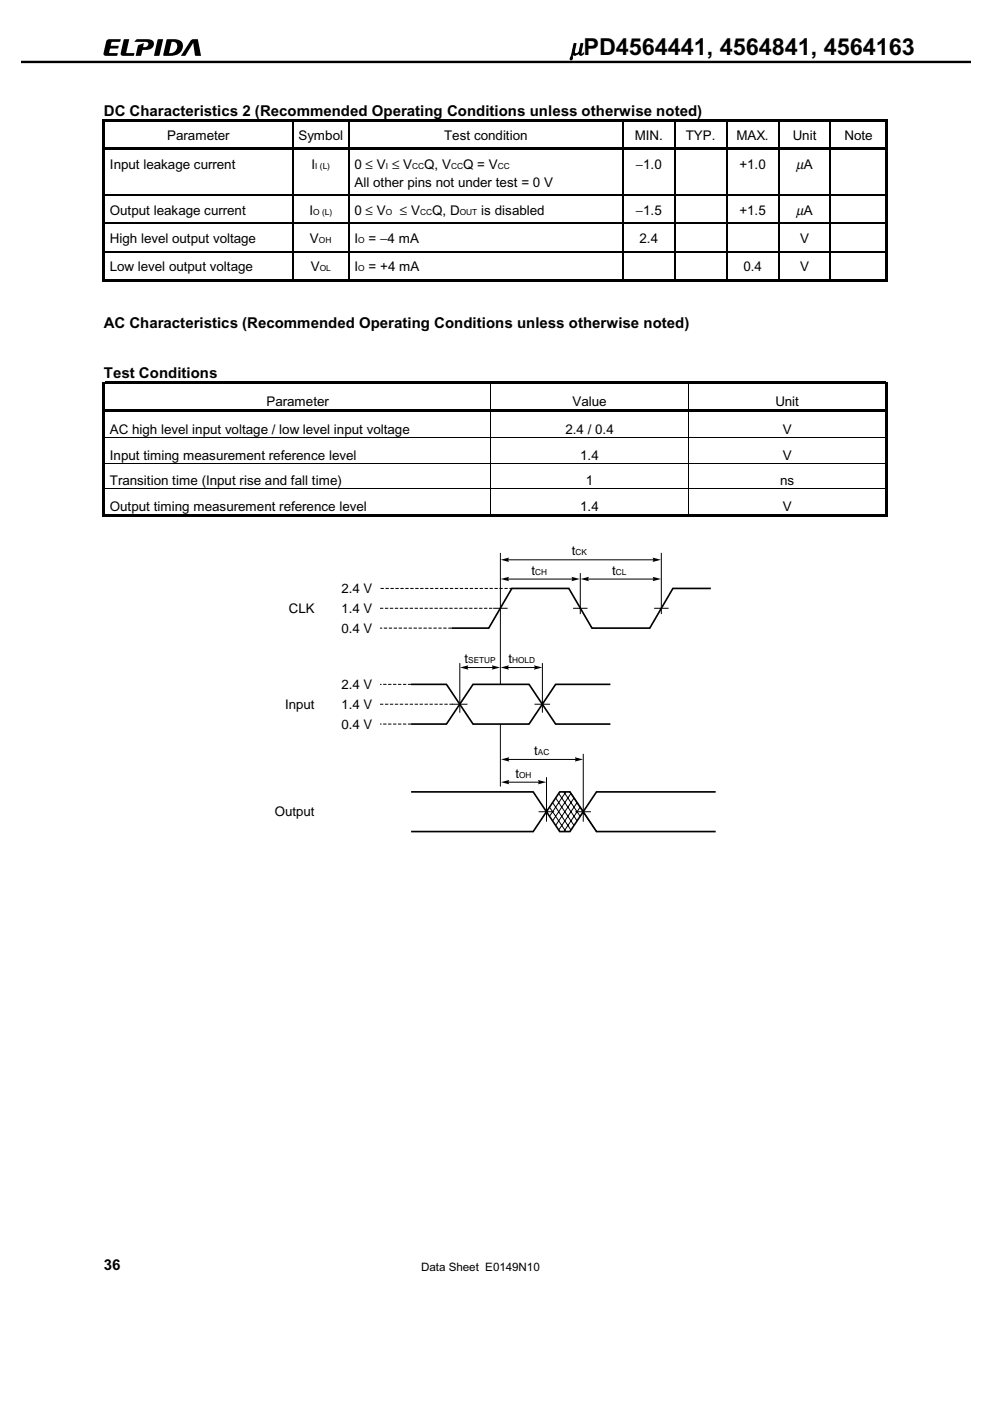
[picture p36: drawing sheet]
<svg xmlns="http://www.w3.org/2000/svg" width="210mm" height="297mm" viewBox="0 0 210 297" stroke-linecap="round" stroke-linejoin="round" font-family="sans-serif">
<defs><g id="words">
<text font-size="5.1" x="121" y="11.6">µPD4564441, 4564841, 4564163</text>
<g font-size="3.2">
<text x="22" y="24.6">DC Characteristics 2 (Recommended Operating Conditions unless otherwise noted)</text>
<text x="22" y="69.6">AC Characteristics (Recommended Operating Conditions unless otherwise noted)</text>
<text x="22" y="80.2">Test Conditions</text>
<text x="22" y="269.4">36</text>
</g>
<g font-size="2.9">
<text x="168.8" y="35.8">µA</text>
<text x="168.8" y="45.5">µA</text>
</g>
<g font-size="2.8">
<text x="35.4" y="29.8">Parameter</text>
<text x="63.3" y="29.8">Symbol</text>
<text x="94.2" y="29.8">Test condition</text>
<text x="134.6" y="29.8">MIN.</text>
<text x="145.4" y="29.8">TYP.</text>
<text x="156.1" y="29.8">MAX.</text>
<text x="168.1" y="29.8">Unit</text>
<text x="179" y="29.8">Note</text>
<text x="23.3" y="35.8">Input leakage current</text>
<text x="66" y="35.8">I</text>
<text x="75.2" y="35.8">0 ≤ V ≤ V</text>
<text x="89.9" y="35.8">Q, V</text>
<text x="98.2" y="35.8">Q = V</text>
<text x="134.8" y="35.8">−1.0</text>
<text x="156.8" y="35.8">+1.0</text>
<text x="75.2" y="39.7">All other pins not under test = 0 V</text>
<text x="23.3" y="45.5">Output leakage current</text>
<text x="65.6" y="45.5">I</text>
<text x="75.2" y="45.5">0 ≤ V</text>
<text x="84.8" y="45.5">≤ V</text>
<text x="91.6" y="45.5">Q, D</text>
<text x="102" y="45.5">is disabled</text>
<text x="134.8" y="45.5">−1.5</text>
<text x="156.8" y="45.5">+1.5</text>
<text x="23.3" y="51.5">High level output voltage</text>
<text x="65.7" y="51.5">V</text>
<text x="75.2" y="51.5">I</text>
<text x="78.2" y="51.5">= −4 mA</text>
<text x="135.6" y="51.5">2.4</text>
<text x="169.6" y="51.5">V</text>
<text x="23.3" y="57.5">Low level output voltage</text>
<text x="65.9" y="57.5">V</text>
<text x="75.2" y="57.5">I</text>
<text x="78.2" y="57.5">= +4 mA</text>
<text x="157.6" y="57.5">0.4</text>
<text x="169.6" y="57.5">V</text>
<text x="56.5" y="86.1">Parameter</text>
<text x="121.4" y="86.1">Value</text>
<text x="164.4" y="86.1">Unit</text>
<text x="23.3" y="92">AC high level input voltage / low level input voltage</text>
<text x="119.9" y="92">2.4 / 0.4</text>
<text x="166" y="92">V</text>
<text x="23.3" y="97.5">Input timing measurement reference level</text>
<text x="123" y="97.5">1.4</text>
<text x="166" y="97.5">V</text>
<text x="23.3" y="102.9">Transition time (Input rise and fall time)</text>
<text x="124.2" y="102.9">1</text>
<text x="165.4" y="102.9">ns</text>
<text x="23.3" y="108.4">Output timing measurement reference level</text>
<text x="123" y="108.4">1.4</text>
<text x="166" y="108.4">V</text>
<text x="121.3" y="117.7">t</text>
<text x="72.4" y="125.8">2.4 V</text>
<text x="112.7" y="121.8">t</text>
<text x="129.8" y="121.8">t</text>
<text x="61.3" y="130">CLK</text>
<text x="72.4" y="130">1.4 V</text>
<text x="72.4" y="134.2">0.4 V</text>
<text x="98.5" y="140.6">t</text>
<text x="107.8" y="140.6">t</text>
<text x="72.4" y="146.1">2.4 V</text>
<text x="60.5" y="150.3">Input</text>
<text x="72.4" y="150.3">1.4 V</text>
<text x="72.4" y="154.5">0.4 V</text>
<text x="113.3" y="160.1">t</text>
<text x="109.3" y="164.9">t</text>
<text x="58.3" y="173.1">Output</text>
</g>
<text font-size="2.5" x="89.3" y="269.6">Data Sheet E0149N10</text>
<g font-size="1.8">
<text x="66.8" y="35.8">I (L)</text>
<text x="81.8" y="35.8">I</text>
<text x="87.4" y="35.8">CC</text>
<text x="95.6" y="35.8">CC</text>
<text x="105.6" y="35.8">CC</text>
<text x="66.4" y="45.5">O (L)</text>
<text x="81.8" y="45.5">O</text>
<text x="89.1" y="45.5">CC</text>
<text x="97.5" y="45.5">OUT</text>
<text x="67.6" y="51.5">OH</text>
<text x="76" y="51.5">O</text>
<text x="67.8" y="57.5">OL</text>
<text x="76" y="57.5">O</text>
<text x="122.1" y="117.7">CK</text>
<text x="113.5" y="121.8">CH</text>
<text x="130.6" y="121.8">CL</text>
<text x="99.3" y="140.6">SETUP</text>
<text x="108.6" y="140.6">HOLD</text>
<text x="114.1" y="160.1">AC</text>
<text x="110.1" y="164.9">OH</text>
</g>
</g></defs>
<path d="M4.5 13.1h201.2" fill="none" stroke="#000" stroke-width=".52"/>
<g fill="#000">
<path d="M22.6 8.6l.6-.3h2.4l-.3 .6h-1.6l-.2 .8h1.7l-.1 .5-.2 .1h-1.6l-.2 .8 .1 .2h1.8l-.2 .5h-2a.63 .63 0 0 1-.8-.2 .63 .63 0 0 1 .1-.8zM26.3 8.4l1.1-.1-.6 2.9 1.7 .1-.1 .5h-2.2l-.5-.1-.1-.4zM28.8 8.5l.4-.2a5.7 5.7 0 0 1 3 .2 1.14 1.14 0 0 1 .3 1.3 1.14 1.14 0 0 1-1.1 .7l-1.2 .1-.3 1.2h-1.1l.5-2.2 1.2-.5-.2 .9a.72 .72 0 0 0 .9-.2 .72 .72 0 0 0 0-.9h-2.7zM33.5 8.4l1.1-.1-.8 3.4-.2 .1h-1zM40.5 8.5l.5-.2h.9l.7 3.5h-1.2l-.4-2.7-1.6 2.6-1.1 .1zM21.8 25.3h.5v.6h-.5zM21.8 25.9h.5v5.4h-.5zM21.8 31.3h.5v.6h-.5zM22.3 25.3h39.6v.5h-39.6zM22.3 31.3h39.6v.5h-39.6zM61.9 25.8l.3 .1zM61.9 25.3h12v.5h-12z"/>
<path d="M61.9 31.8l.3 .1zM61.9 31.3h12v.5h-12zM73.9 25.8l.2 .1zM73.9 25.3h58v.5h-58zM73.9 31.8l.2 .1zM73.9 31.3h58v.5h-58zM131.9 25.8l.3 .1zM131.9 25.3h11v.5h-11zM131.9 31.8l.3 .1zM131.9 31.3h11v.5h-11zM142.9 25.8l.3 .1zM142.9 25.3h11v.5h-11z"/>
<path d="M142.9 31.8l.3 .1zM142.9 31.3h11v.5h-11zM153.9 25.8l.3 .1zM153.9 25.3h11v.5h-11zM153.9 31.8l.3 .1zM153.9 31.3h11v.5h-11zM164.9 25.8l.3 .1zM164.9 25.3h11.1v.5h-11.1zM164.9 31.8l.3 .1zM164.9 31.3h11.1v.5h-11.1zM176 25.8l.2 .1zM176 25.3h11.8v.5h-11.8z"/>
<path d="M176 31.8l.2 .1zM176 31.3h11.8v.5h-11.8zM187.8 25.3h.5v.6h-.5zM187.8 25.9h.5v5.4h-.5zM187.8 31.3h.5v.6h-.5zM21.8 31.9h.5v9.3h-.5zM21.8 41.4h.5v5.8h-.5zM21.8 47.5h.5v5.7h-.5zM21.8 53.5h.5v6.2h-.5zM22.3 59.2h39.6v.5h-39.6zM61.9 59.2h12v.5h-12zM73.9 59.2h58v.5h-58z"/>
<path d="M131.9 59.2h11v.5h-11zM142.9 59.2h11v.5h-11zM153.9 59.2h11v.5h-11zM164.9 59.2h11.1v.5h-11.1zM176 59.2h11.8v.5h-11.8zM187.8 31.9h.5v9.3h-.5zM187.8 41.4h.5v5.8h-.5zM187.8 47.5h.5v5.7h-.5zM187.8 53.5h.5v6.2h-.5zM21.8 80.9h.5v.6h-.5zM21.8 81.5h.5v5.3h-.5zM21.8 86.8h.5v.5h-.5z"/>
<path d="M21.8 87.3h.5v5.3h-.5zM21.8 92.8h.5v5.3h-.5zM22.3 80.9h81.6v.5h-81.6zM22.3 86.8h81.6v.5h-81.6zM103.9 81.4l.2 .1zM103.9 80.9h42v.5h-42zM103.9 87.3h.2zM103.9 86.8h42v.5h-42zM145.9 81.4l.2 .1zM145.9 80.9h41.9v.5h-41.9zM145.9 87.3h.2zM145.9 86.8h41.9v.5h-41.9z"/>
<path d="M187.8 80.9h.5v.6h-.5zM187.8 81.5h.5v5.3h-.5zM187.8 86.8h.5v.5h-.5zM187.8 87.3h.5v5.3h-.5zM187.8 92.8h.5v5.3h-.5zM21.8 98.3h.5v5.2h-.5zM21.8 103.7h.5v5.8h-.5zM22.3 109h81.6v.5h-81.6zM103.9 109h42v.5h-42zM106.2 118.7l1.8-.5-.2 .5 .2 .5zM138.2 118.2l1.9 .5-1.9 .5 .3-.5zM145.9 109h41.9v.5h-41.9z"/>
<path d="M187.8 98.3h.5v5.2h-.5zM187.8 103.7h.5v5.8h-.5zM106.2 122.8l1.8-.5-.2 .5 .2 .5zM121.1 122.3l1.8 .5-1.8 .5 .2-.5zM123.1 122.8l1.9-.5-.3 .5 .3 .5zM138.3 122.3l1.8 .5-1.8 .5 .2-.5zM97.5 141.5l1.9-.5-.2 .5 .2 .5zM104.2 141l1.8 .5-1.8 .5 .2-.5zM106.1 141.5l1.9-.5-.2 .5 .2 .5zM113.1 141l1.9 .5-1.9 .5 .3-.5zM106.2 161l1.9-.5-.3 .5 .3 .5zM106.2 165.8l1.9-.5-.3 .5 .3 .5z"/>
<path d="M113.9 165.3l1.9 .5-1.9 .5 .3-.5zM121.7 160.5l1.9 .5-1.9 .5 .3-.5z"/>
<path d="M35.4 8.3l-.8 3.4 .2 .1h1.3a2.11 2.11 0 0 0 2.2-.7 2.11 2.11 0 0 0 .2-2.2l-.5-.4-.7-.2zM36.4 8.9a1 1 0 0 1 1.1 .4 1 1 0 0 1-.1 1.2 1.49 1.49 0 0 1-1.6 .8z"/>
</g>
<g fill="none" stroke="#000" stroke-width=".25">
<path d="M62 25.9v5.4M62 31.9v9.3M74 25.9v5.4M74 31.9v9.3M132.1 25.9v5.4M132.1 31.9v9.3M143.1 25.9v5.4M143.1 31.9v9.3M154.1 25.9v5.4M154.1 31.9v9.3M165.1 25.9v5.4M165.1 31.9v9.3"/>
<path d="M176.1 25.9v5.4M176.1 31.9v9.3M21.8 41.3h166.5M21.8 47.3h166.5M21.8 53.3h166.5M62 41.4v5.8M62 47.5v5.7M62 53.5v5.7M74 41.4v5.8M74 47.5v5.7M74 53.5v5.7M132.1 41.4v5.8"/>
<path d="M132.1 47.5v5.7M132.1 53.5v5.7M143.1 41.4v5.8M143.1 47.5v5.7M143.1 53.5v5.7M154.1 41.4v5.8M154.1 47.5v5.7M154.1 53.5v5.7M165.1 41.4v5.8M165.1 47.5v5.7M165.1 53.5v5.7M176.1 41.4v5.8"/>
<path d="M176.1 47.5v5.7M176.1 53.5v5.7"/>
</g>
<g fill="none" stroke="#000" stroke-width=".21">
<path d="M21.8 92.7h166.5M21.8 98.2h166.5M104 81.5v5.3M104 87.3v5.3M104 92.8v5.3M104 98.3v5.2M146 81.5v5.3M146 87.3v5.3M146 92.8v5.3M146 98.3v5.2M21.8 103.6h166.5M104 103.7v5.3"/>
<path d="M106.1 117.2v27.9M107.6 118.7h31.7M140.2 117.2v13M146 103.7v5.3M104.6 129h3M107.6 122.8h14.5M121.5 129h3.1M123 121.5v8.7M124.5 122.8h14.8M138.7 129h3.1M95.8 149.3h3.3M97.5 140.6v10.5"/>
<path d="M99 141.5h6.2M106.1 153.5v13.3M107.6 141.5h6.5M113.3 149.3h3.3M115 140.6v10.5M123.7 159.8v14.4M107.6 161h15.2M107.6 165.8h7.4M114.2 172.1h3.3M115.9 164.8v9.4M116.5 171.1l3.5 5.2M117.2 170.2l3.8 5.8"/>
<path d="M117.8 169.2l3.9 5.8M118.5 168.2l3.9 5.9M119.5 167.9l3.5 5.2M120 167.9l-3.5 5.2M120.8 167.9l5.7 8.4M121.1 168.2l-3.9 5.8M121.7 169.2l-3.9 5.8M122 172.1h3.3M122.4 170.2l-3.9 5.8M123 171.2l-3.5 5.1"/>
</g>
<path d="M150.7 124.8h-8l-4.9 8.4h-12.3l-4.9-8.4h-12.1l-4.9 8.4h-7.9M87.2 145.1h7.5l5.6 8.4h11.9l5.6-8.4h11.6M87.2 153.5h7.5l5.6-8.4h11.9l5.6 8.4h11.6M87.2 167.9h25.8l5.7 8.4h2.1l5.7-8.4h25.2M87.2 176.3h25.8l5.7-8.4h2.1l5.7 8.4h25.2" fill="none" stroke="#000" stroke-width=".35"/>
<path d="M80.6 129h24.1M95.7 133.2h-15.1M108.7 124.8h-28.1M80.6 149.3h15.5M87.2 145.1h-6.6M87.2 153.5h-6.6" fill="none" stroke="#000" stroke-width=".21" stroke-dasharray=".7 .4" stroke-linecap="butt"/>
<use href="#words"/>
</svg>
